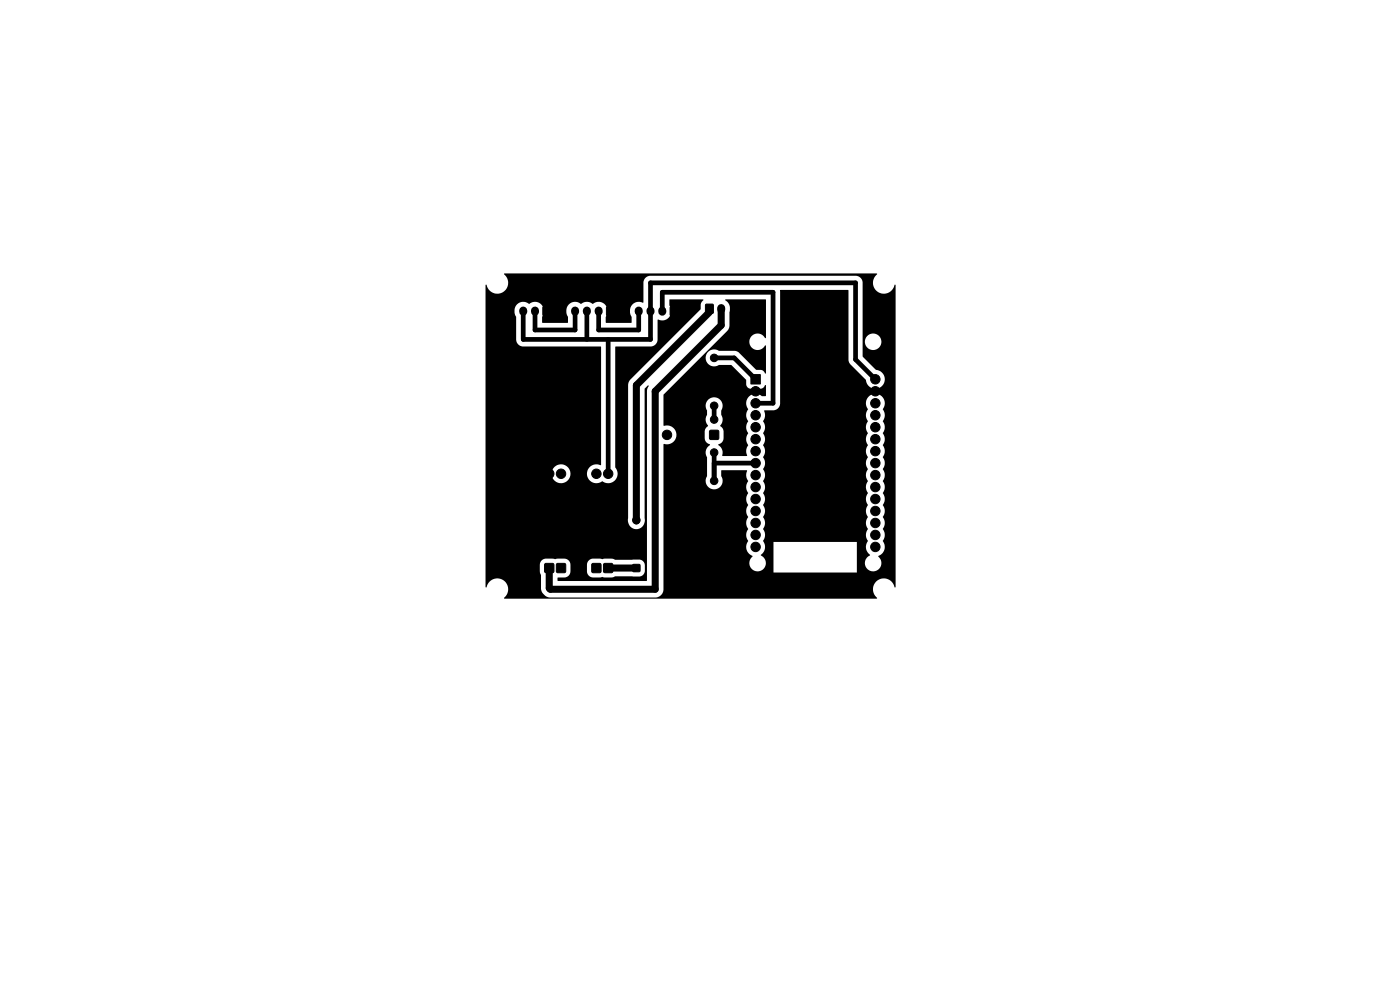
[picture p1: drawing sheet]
<svg xmlns="http://www.w3.org/2000/svg" width="297mm" height="210mm" viewBox="0 0 297 210" stroke-linecap="round" stroke-linejoin="round" font-family="sans-serif">
<g fill="#000" stroke="#000" stroke-width=".21">
<path d="M115.2 65.1h1.6v1.8h-1.6zM128.7 65.1h1.6v1.8h-1.6zM142.2 65.1h1.6v1.8h-1.6zM149.7 64.6h1.6v1.8h-1.6zM150.6 91.4l.2-.1h1.6l.1 .3-.1 1.5-.2 .2-1.6-.1-.1-.3zM159.3 79.5h2v2h-2zM115.6 119.6l.2-.1 1.6 .1 .1 .2v1.6l-.3 .1-1.5-.1-.2-.2zM118.1 119.6l.2-.1 1.6 .1 .1 .2v1.6l-.3 .1-1.5-.1-.2-.2zM125.6 119.6l.2-.1 1.6 .1 .1 .2v1.6l-.3 .1-1.5-.1-.2-.2zM128.1 119.6l.2-.1 1.6 .1 .1 .2v1.6l-.3 .1-1.5-.1-.2-.2zM134.3 119.8h1.4v1.4h-1.4z"/>
<circle cx="151.5" cy="75.9" r=".8"/>
<circle cx="141.5" cy="92.2" r="1"/>
<circle cx="146.5" cy="96" r=".8"/>
<circle cx="146.5" cy="92.2" r="1"/>
<circle cx="151.5" cy="86.1" r=".8"/>
<circle cx="151.5" cy="96" r=".8"/>
<circle cx="151.5" cy="89" r=".8"/>
<circle cx="160.3" cy="90.6" r="1"/>
<circle cx="160.3" cy="88.1" r="1"/>
<circle cx="160.3" cy="93.2" r="1"/>
<circle cx="160.3" cy="85.5" r="1"/>
<circle cx="160.3" cy="95.7" r="1"/>
<circle cx="160.3" cy="98.2" r="1"/>
<circle cx="160.3" cy="83" r="1"/>
<circle cx="185.7" cy="95.7" r="1"/>
<circle cx="185.7" cy="85.5" r="1"/>
<circle cx="185.7" cy="93.2" r="1"/>
<circle cx="185.7" cy="88.1" r="1"/>
<circle cx="185.7" cy="83" r="1"/>
<circle cx="185.7" cy="98.2" r="1"/>
<circle cx="185.7" cy="90.6" r="1"/>
<circle cx="185.7" cy="80.5" r="1"/>
<circle cx="116.5" cy="100.5" r="1"/>
<circle cx="119" cy="100.5" r="1"/>
<circle cx="126.5" cy="100.5" r="1"/>
<circle cx="129" cy="100.5" r="1"/>
<circle cx="135" cy="110.3" r=".8"/>
<circle cx="146.5" cy="102" r=".8"/>
<circle cx="151.5" cy="102" r=".8"/>
<circle cx="160.3" cy="116" r="1"/>
<circle cx="160.3" cy="108.4" r="1"/>
<circle cx="160.3" cy="110.9" r="1"/>
<circle cx="160.3" cy="103.3" r="1"/>
<circle cx="160.3" cy="100.8" r="1"/>
<circle cx="160.3" cy="113.5" r="1"/>
<circle cx="160.3" cy="105.9" r="1"/>
<circle cx="185.7" cy="113.5" r="1"/>
<circle cx="185.7" cy="116" r="1"/>
<circle cx="185.7" cy="110.9" r="1"/>
<circle cx="185.7" cy="105.9" r="1"/>
<circle cx="185.7" cy="103.3" r="1"/>
<circle cx="185.7" cy="100.8" r="1"/>
<circle cx="185.7" cy="108.4" r="1"/>
</g>
<path d="M111 65.9v.2M113.5 65.9v.2M122 65.9v.2M124.5 65.9v.2M127 65.9v.2M135.5 65.9v.2M138 65.9v.2M140.5 65.9v.2M153 65.3v.4" fill="none" stroke="#000" stroke-width="1.7"/>
<path d="M150.5 66.2l-15.5 15.5v28.8M153 65.5v3.5l-14 14v42h-22.2l-.3-.2v-4.3M129 120.5h5.8" fill="none" stroke="#000" stroke-width="1.5"/>
<path d="M111 66v6h27v-12h43.5v16.3l4.2 4.2M113.5 66v4h8.5v-4M124.5 66v6M127 66v4h8.5v-4M129 72v28.5M140.5 66v-4h23.5v23.5h-3.7M151.5 75.9h4.3l4.5 4.6M151.5 86.1v2.9M151.5 96v6M151.5 98.2h8.8" fill="none" stroke="#000" stroke-width="1"/>
<path d="M103 60.4h.1a2.36 2.36 0 0 0 3.6 1.6 2.36 2.36 0 0 0 .2-3.9h79.2a2.37 2.37 0 0 0 .2 3.9 2.37 2.37 0 0 0 3.5-1.6l.2 .1v64l-.1 .1a2.36 2.36 0 0 0-3.6-1.6 2.36 2.36 0 0 0-.2 3.9h-79.2a2.37 2.37 0 0 0-.2-3.9 2.37 2.37 0 0 0-3.5 1.6l-.2-.1v-24h14a2.01 2.01 0 0 0 2.9 1.8 2.01 2.01 0 0 0 .3-3.4 2.01 2.01 0 0 0-3.2 1.3v.3h-14v-34.7h6.1l.1 .7 .3 .7v5.2a1.51 1.51 0 0 0 1.6 1.1l16.4 .1v25a2.06 2.06 0 0 0-2.7 1 2.06 2.06 0 0 0 .9 2.7l1.1 .2 1-.4a2.04 2.04 0 0 0 2.7-.2 2.04 2.04 0 0 0 0-2.8v-25.5l7.9-.1a1.51 1.51 0 0 0 1.1-1.4v-4.2l.1-.1a1.87 1.87 0 0 0 2.8-1.6l-.1-.7-.3-.7 .1-1.3 7.1 .1-.5 .7-.1 1.3-14.9 15-.4 .6-.1 28.7a1.83 1.83 0 0 0 1.8 2.4 1.83 1.83 0 0 0 1.8-2.4v-27.4l.7-.8 .1 .2-.4 1v40.3h-18.9v-.7h1.6a1.33 1.33 0 0 0 1.1-1.3v-1.4h3.5v1.6a1.33 1.33 0 0 0 1.3 1.1l2-.1 1.9 .1 .8-.2h5.2a1.25 1.25 0 0 0 1.1-1.2v-1.3a1.25 1.25 0 0 0-1.2-1.1h-5.1l-.8-.2-1.9 .1-2-.1a1.32 1.32 0 0 0-1.3 1.3h-3.5v-.2a1.34 1.34 0 0 0-1.3-1.1l-1.9 .1-2-.1a1.32 1.32 0 0 0-1.3 1.3v1.6l.3 .6v3.1l.4 .8 1 .8h23.1a1.75 1.75 0 0 0 1.5-1.6v-3.6h41v-2.2h1.7v.3a1.78 1.78 0 0 0 2.6 1.4 1.78 1.78 0 0 0 .2-3 2.17 2.17 0 0 0 1-3.3 2.26 2.26 0 0 0 0-2.6 2.26 2.26 0 0 0 0-2.5 2.26 2.26 0 0 0 0-2.5 2.26 2.26 0 0 0 0-2.6 2.27 2.27 0 0 0 0-2.5 2.35 2.35 0 0 0 0-2.6 2.26 2.26 0 0 0 0-2.5 2.34 2.34 0 0 0 0-2.5 2.35 2.35 0 0 0 0-2.6 2.26 2.26 0 0 0 0-2.5 2.35 2.35 0 0 0 0-2.6 2.03 2.03 0 0 0-.4-2.7 2.03 2.03 0 0 0-2.7 .1 2.03 2.03 0 0 0-.1 2.8 2.35 2.35 0 0 0 0 2.5 2.26 2.26 0 0 0 0 2.6 2.35 2.35 0 0 0 0 2.5 2.35 2.35 0 0 0 0 2.5 2.35 2.35 0 0 0 0 2.6 2.35 2.35 0 0 0 0 2.5 2.26 2.26 0 0 0 0 2.6 2.26 2.26 0 0 0 0 2.5 2.26 2.26 0 0 0 0 2.5 2.26 2.26 0 0 0 0 2.6 2.26 2.26 0 0 0 0 2.5 2.16 2.16 0 0 0 .5 3l-.1 .1a1.74 1.74 0 0 0-1 1.4h-1.7v-4.3h-17.7v6.5h-23.3v-27.3a2.04 2.04 0 0 0 2.7-2 2.04 2.04 0 0 0-2.7-1.9v-6.6l13.5-13.5 .5-1.1v-2.9a2.22 2.22 0 0 0-1-2.6l.2-.1h8.4v8.2a1.97 1.97 0 0 0-2.7-.7 1.79 1.79 0 0 0-.1 2.9 1.79 1.79 0 0 0 2.8-.6l.1 .1v5.7l-.1 .2-.7-.8-1.3-.1-4.1-3.9-3.8-.1a1.81 1.81 0 0 0-2.8 1.6 1.81 1.81 0 0 0 2.8 1.4h2.7l3.1 3.1v1.1a1.02 1.02 0 0 0 .9 .9l2.3-.1 .4-.1 .5-.6 .1 2.3h-.9a2.05 2.05 0 0 0-2.7 .1 2.05 2.05 0 0 0-.2 2.8 2.35 2.35 0 0 0 0 2.5 2.26 2.26 0 0 0 0 2.6 2.35 2.35 0 0 0 0 2.5 2.38 2.38 0 0 0-.2 2.2h-5.2a2.25 2.25 0 0 0-.9-2.4l.1-.1a1.32 1.32 0 0 0 1-1.2v-1.7l-.7-1.1a1.85 1.85 0 0 0 .2-2.2v-.9a1.81 1.81 0 0 0-1.5-2.8 1.81 1.81 0 0 0-1.5 2.8v.9a2.1 2.1 0 0 0 .2 2.4 1.49 1.49 0 0 0-.7 1.1v1.7a1.6 1.6 0 0 0 1.1 1.1 1.99 1.99 0 0 0-.6 2.7v4a1.81 1.81 0 0 0 1.5 2.8 1.81 1.81 0 0 0 1.5-2.8l.1-1.2h5.3a2.75 2.75 0 0 0 .3 2.3 2.26 2.26 0 0 0 0 2.6 2.26 2.26 0 0 0 0 2.5 2.26 2.26 0 0 0 0 2.5 2.26 2.26 0 0 0 0 2.6 2.26 2.26 0 0 0 0 2.5 2.11 2.11 0 0 0 1 3.2 1.79 1.79 0 0 0-.2 2.7 1.79 1.79 0 0 0 2.7-.3 1.79 1.79 0 0 0-.8-2.6 2.23 2.23 0 0 0 .5-3.1 2.26 2.26 0 0 0 0-2.6 2.26 2.26 0 0 0 0-2.5 2.26 2.26 0 0 0 0-2.5 2.26 2.26 0 0 0 0-2.6 2.27 2.27 0 0 0 0-2.5 2.35 2.35 0 0 0 0-2.6 2.26 2.26 0 0 0 0-2.5 2.34 2.34 0 0 0 0-2.5 2.35 2.35 0 0 0 0-2.6 2.26 2.26 0 0 0 0-2.5 2.26 2.26 0 0 0 .2-2.2l2.3-.1a1.51 1.51 0 0 0 1.1-1.3v-24.1l.1-.1h14.3l.1 15.1 .4 .6 3.3 3.4a2.01 2.01 0 0 0 2.1 1.9 2.01 2.01 0 0 0 1.9-2.1 2.01 2.01 0 0 0-1.9-2l-2.8-2.8v-3.2h.5v.2a1.75 1.75 0 0 0 2.6 1.4 1.75 1.75 0 0 0 0-3 1.75 1.75 0 0 0-2.6 1.4h-.5v-12.5a1.5 1.5 0 0 0-1.4-1.4h-43.7a1.51 1.51 0 0 0-1.4 1.4v4.2l-.2 .1a1.96 1.96 0 0 0-2.3 .6 1.96 1.96 0 0 0 0 2.4v1.2l-.1 .1h-5.3l-.1-.1v-1.1a1.96 1.96 0 0 0-.1-2.6 1.96 1.96 0 0 0-2.6-.3 2.29 2.29 0 0 0-2.6 0 1.95 1.95 0 0 0-2.6 .3 1.95 1.95 0 0 0-.1 2.6l-.1 1.2h-5.3l-.1-.1v-1.2a1.98 1.98 0 0 0-.2-2.6 1.98 1.98 0 0 0-2.6-.1 1.85 1.85 0 0 0-1.9-.3 1.85 1.85 0 0 0-1.2 1.6h-6.1z" fill="#000"/>
</svg>
